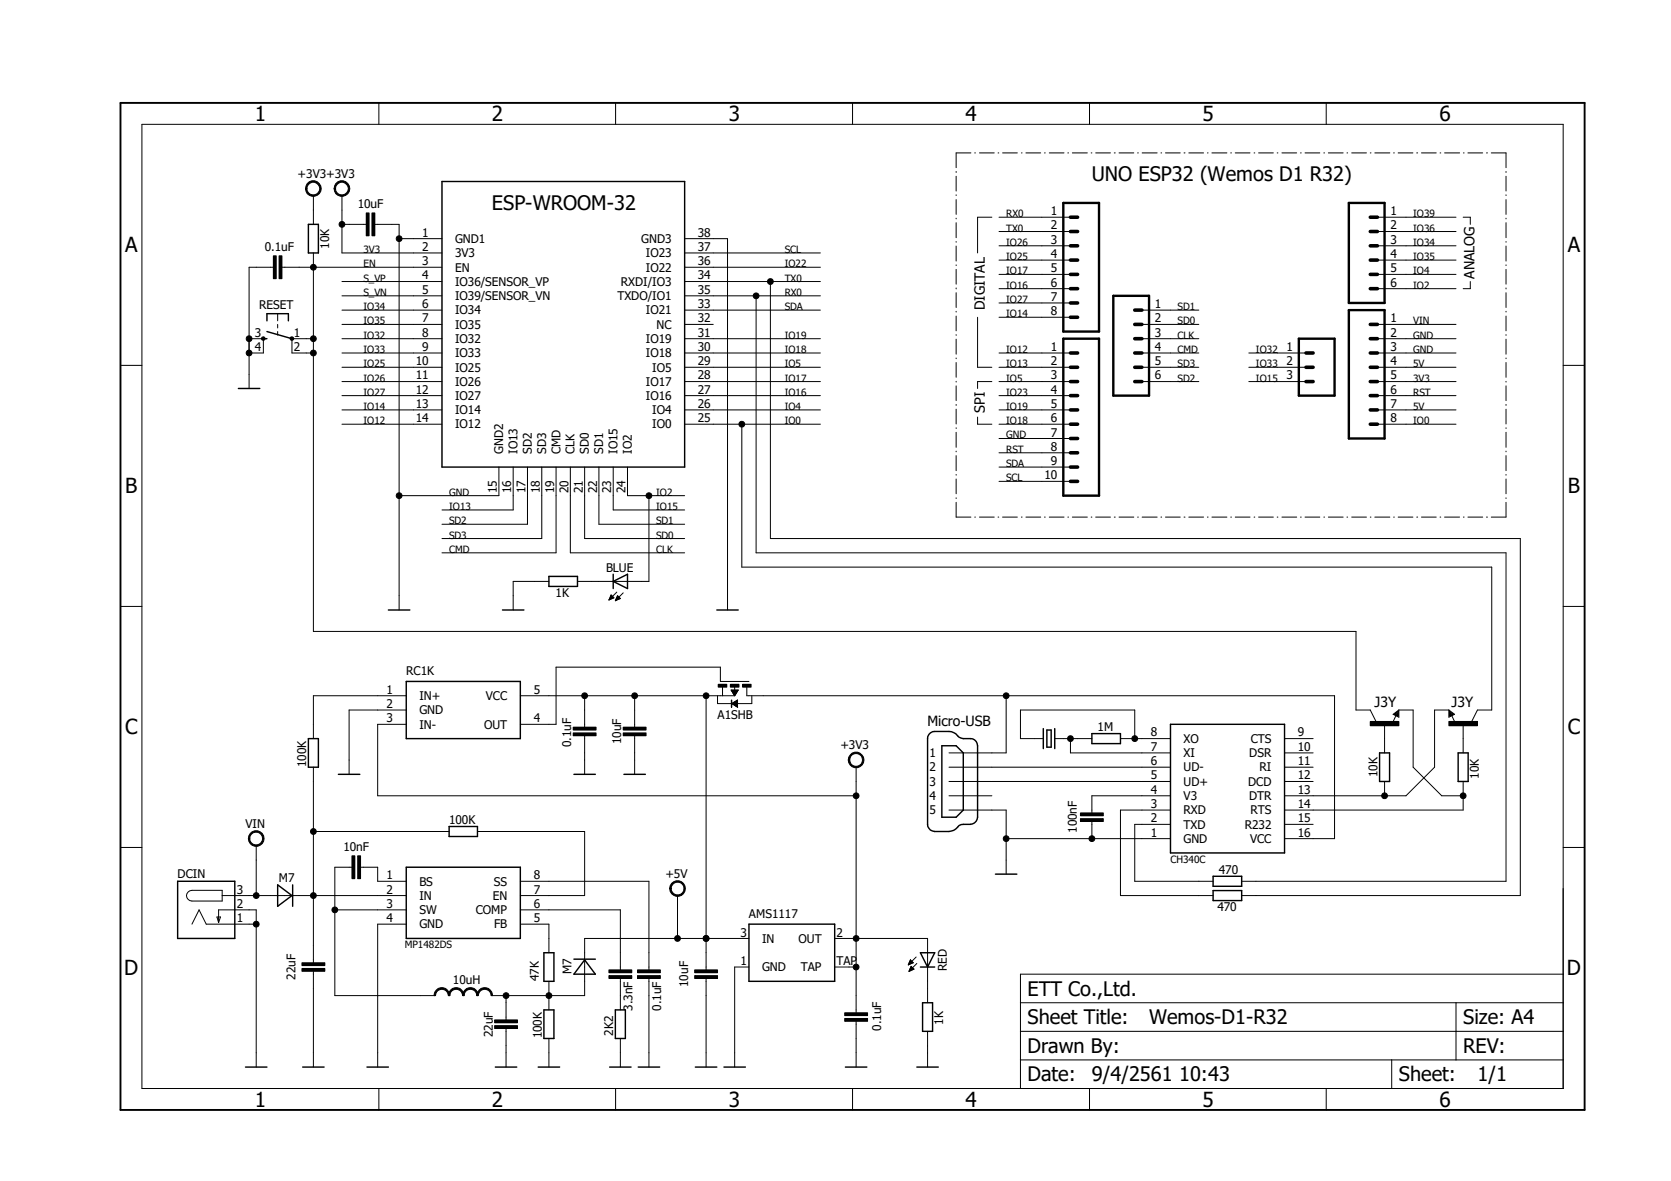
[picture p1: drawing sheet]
<svg xmlns="http://www.w3.org/2000/svg" width="297mm" height="210mm" viewBox="0 0 297 210" stroke-linecap="round" stroke-linejoin="round" font-family="sans-serif">
<defs><g id="words">
<g font-size="3.7">
<text x="45.3" y="21.5">1</text>
<text x="87.4" y="21.5">2</text>
<text x="129.5" y="21.5">3</text>
<text x="171.6" y="21.5">4</text>
<text x="213.7" y="21.5">5</text>
<text x="255.9" y="21.5">6</text>
<text x="22.2" y="44.8">A</text>
<text x="278.7" y="44.8">A</text>
<text x="22.3" y="87.7">B</text>
<text x="278.7" y="87.7">B</text>
<text x="22.2" y="130.5">C</text>
<text x="278.7" y="130.5">C</text>
<text x="22.1" y="173.4">D</text>
<text x="278.6" y="173.4">D</text>
<text x="45.3" y="196.7">1</text>
<text x="87.4" y="196.7">2</text>
<text x="129.5" y="196.7">3</text>
<text x="171.6" y="196.7">4</text>
<text x="213.7" y="196.7">5</text>
<text x="255.9" y="196.7">6</text>
</g>
<g font-size="3.6">
<text x="194.1" y="32.3">UNO ESP32 (Wemos D1 R32)</text>
<text x="87.5" y="37.3">ESP-WROOM-32</text>
<text x="182.7" y="177">ETT Co.,Ltd.</text>
<text x="182.7" y="182">Sheet Title:</text>
<text x="204.3" y="182">Wemos-D1-R32</text>
<text x="260.1" y="182">Size: A4</text>
<text x="182.7" y="187.1">Drawn By:</text>
<text x="260.1" y="187.1">REV:</text>
<text x="182.7" y="192.2">Date:</text>
<text x="194.1" y="192.2">9/4/2561 10:43</text>
<text x="248.7" y="192.2">Sheet:</text>
<text x="262.6" y="192.2">1/1</text>
</g>
<g font-size="2.5">
<text x="262.1" y="49.5" transform="rotate(-90 262.1 49.5)">ANALOG</text>
<text x="175" y="55.1" transform="rotate(-90 175 55.1)">DIGITAL</text>
<text x="175" y="73.4" transform="rotate(-90 175 73.4)">SPI</text>
<text x="244.3" y="125.7">J3Y</text>
<text x="258" y="125.7">J3Y</text>
<text x="164.9" y="129">Micro-USB</text>
</g>
<g font-size="2.1">
<text x="52.9" y="31.6">+3V3+3V3</text>
<text x="63.6" y="37">10uF</text>
<text x="186.8" y="38.2">1</text>
<text x="186.8" y="40.8">2</text>
<text x="247.2" y="38.2">1</text>
<text x="247.2" y="40.8">2</text>
<text x="47.1" y="44.6">0.1uF</text>
<text x="58.5" y="44.2" transform="rotate(-90 58.5 44.2)">10K</text>
<text x="75.1" y="42">1</text>
<text x="75.1" y="44.6">2</text>
<text x="75.1" y="47.1">3</text>
<text x="80.9" y="43.2">GND1</text>
<text x="80.9" y="45.7">3V3</text>
<text x="114" y="43.2">GND3</text>
<text x="114.8" y="45.7">IO23</text>
<text x="124" y="47.1">36</text>
<text x="124" y="44.6">37</text>
<text x="124" y="42">38</text>
<text x="186.8" y="43.3">3</text>
<text x="186.8" y="45.8">4</text>
<text x="247.2" y="43.3">3</text>
<text x="247.2" y="45.8">4</text>
<text x="75.1" y="49.7">4</text>
<text x="75.1" y="52.2">5</text>
<text x="80.9" y="48.3">EN</text>
<text x="80.9" y="50.8">IO36/SENSOR_VP</text>
<text x="80.9" y="53.3">IO39/SENSOR_VN</text>
<text x="109.8" y="53.3">TXDO/IO1</text>
<text x="110.4" y="50.8">RXDI/IO3</text>
<text x="114.8" y="48.3">IO22</text>
<text x="124" y="52.2">35</text>
<text x="124" y="49.7">34</text>
<text x="186.8" y="48.4">5</text>
<text x="186.8" y="50.9">6</text>
<text x="186.8" y="53.5">7</text>
<text x="247.2" y="48.4">5</text>
<text x="247.2" y="50.9">6</text>
<text x="45.3" y="59.8">3</text>
<text x="46.1" y="54.9">RESET</text>
<text x="52.2" y="59.8">1</text>
<text x="75.1" y="54.7">6</text>
<text x="75.1" y="57.3">7</text>
<text x="75.1" y="59.8">8</text>
<text x="80.9" y="55.9">IO34</text>
<text x="80.9" y="58.4">IO35</text>
<text x="114.8" y="55.9">IO21</text>
<text x="116.7" y="58.4">NC</text>
<text x="124" y="59.8">31</text>
<text x="124" y="57.3">32</text>
<text x="124" y="54.7">33</text>
<text x="186.8" y="56">8</text>
<text x="205.3" y="54.7">1</text>
<text x="205.3" y="57.3">2</text>
<text x="205.3" y="59.8">3</text>
<text x="247.2" y="57.3">1</text>
<text x="247.2" y="59.8">2</text>
<text x="45.3" y="62.4">4</text>
<text x="52.2" y="62.4">2</text>
<text x="73.9" y="64.9">10</text>
<text x="75.1" y="62.4">9</text>
<text x="80.9" y="61">IO32</text>
<text x="80.9" y="63.5">IO33</text>
<text x="114.8" y="63.5">IO18</text>
<text x="114.8" y="61">IO19</text>
<text x="124" y="64.9">29</text>
<text x="124" y="62.4">30</text>
<text x="186.8" y="62.4">1</text>
<text x="186.8" y="64.9">2</text>
<text x="205.3" y="62.4">4</text>
<text x="205.3" y="64.9">5</text>
<text x="228.7" y="62.4">1</text>
<text x="228.7" y="64.9">2</text>
<text x="247.2" y="62.4">3</text>
<text x="247.2" y="64.9">4</text>
<text x="73.9" y="67.4">11</text>
<text x="73.9" y="70">12</text>
<text x="80.9" y="66">IO25</text>
<text x="80.9" y="68.6">IO26</text>
<text x="80.9" y="71.1">IO27</text>
<text x="114.8" y="71.1">IO16</text>
<text x="114.8" y="68.6">IO17</text>
<text x="115.9" y="66">IO5</text>
<text x="124" y="70">27</text>
<text x="124" y="67.4">28</text>
<text x="186.8" y="67.4">3</text>
<text x="186.8" y="70">4</text>
<text x="205.3" y="67.4">6</text>
<text x="228.7" y="67.4">3</text>
<text x="247.2" y="67.4">5</text>
<text x="247.2" y="70">6</text>
<text x="73.9" y="72.5">13</text>
<text x="73.9" y="75.1">14</text>
<text x="80.9" y="73.6">IO14</text>
<text x="80.9" y="76.2">IO12</text>
<text x="115.9" y="76.2">IO0</text>
<text x="115.9" y="73.6">IO4</text>
<text x="124" y="75.1">25</text>
<text x="124" y="72.5">26</text>
<text x="186.8" y="72.5">5</text>
<text x="186.8" y="75.1">6</text>
<text x="186.8" y="77.6">7</text>
<text x="247.2" y="72.5">7</text>
<text x="247.2" y="75.1">8</text>
<text x="89.4" y="80.7" transform="rotate(-90 89.4 80.7)">GND2</text>
<text x="92" y="80.7" transform="rotate(-90 92 80.7)">IO13</text>
<text x="94.5" y="80.7" transform="rotate(-90 94.5 80.7)">SD2</text>
<text x="97.1" y="80.7" transform="rotate(-90 97.1 80.7)">SD3</text>
<text x="99.6" y="80.7" transform="rotate(-90 99.6 80.7)">CMD</text>
<text x="102.1" y="80.7" transform="rotate(-90 102.1 80.7)">CLK</text>
<text x="104.7" y="80.7" transform="rotate(-90 104.7 80.7)">SD0</text>
<text x="107.2" y="80.7" transform="rotate(-90 107.2 80.7)">SD1</text>
<text x="109.8" y="80.7" transform="rotate(-90 109.8 80.7)">IO15</text>
<text x="112.3" y="80.7" transform="rotate(-90 112.3 80.7)">IO2</text>
<text x="186.8" y="80.1">8</text>
<text x="186.8" y="82.7">9</text>
<text x="88.3" y="87.7" transform="rotate(-90 88.3 87.7)">15</text>
<text x="90.9" y="87.7" transform="rotate(-90 90.9 87.7)">16</text>
<text x="93.4" y="87.7" transform="rotate(-90 93.4 87.7)">17</text>
<text x="96" y="87.7" transform="rotate(-90 96 87.7)">18</text>
<text x="98.5" y="87.7" transform="rotate(-90 98.5 87.7)">19</text>
<text x="101" y="87.7" transform="rotate(-90 101 87.7)">20</text>
<text x="103.6" y="87.7" transform="rotate(-90 103.6 87.7)">21</text>
<text x="106.1" y="87.7" transform="rotate(-90 106.1 87.7)">22</text>
<text x="108.7" y="87.7" transform="rotate(-90 108.7 87.7)">23</text>
<text x="111.2" y="87.7" transform="rotate(-90 111.2 87.7)">24</text>
<text x="185.7" y="85.2">10</text>
<text x="107.7" y="101.7">BLUE</text>
<text x="98.8" y="106.1">1K</text>
<text x="72.2" y="120">RC1K</text>
<text x="68.7" y="123.3">1</text>
<text x="68.7" y="125.8">2</text>
<text x="74.5" y="124.4">IN+</text>
<text x="86.4" y="124.4">VCC</text>
<text x="94.9" y="123.3">5</text>
<text x="68.7" y="128.4">3</text>
<text x="74.5" y="127">GND</text>
<text x="74.5" y="129.5">IN-</text>
<text x="86.1" y="129.5">OUT</text>
<text x="94.9" y="128.4">4</text>
<text x="127.5" y="127.7">A1SHB</text>
<text x="195.1" y="130">1M</text>
<text x="204.6" y="130.9">8</text>
<text x="230.7" y="130.9">9</text>
<text x="54.4" y="136.4" transform="rotate(-90 54.4 136.4)">100K</text>
<text x="101.5" y="132.8" transform="rotate(-90 101.5 132.8)">0.1uF</text>
<text x="110.4" y="132.3" transform="rotate(-90 110.4 132.3)">10uF</text>
<text x="149.4" y="133.2">+3V3</text>
<text x="165.2" y="134.6">1</text>
<text x="165.2" y="137.1">2</text>
<text x="204.6" y="136">6</text>
<text x="204.6" y="133.4">7</text>
<text x="210.4" y="137.1">UD-</text>
<text x="210.4" y="134.6">XI</text>
<text x="210.4" y="132">XO</text>
<text x="222.1" y="134.6">DSR</text>
<text x="222.3" y="132">CTS</text>
<text x="223.9" y="137.1">RI</text>
<text x="230.7" y="136">11</text>
<text x="230.7" y="133.4">10</text>
<text x="165.2" y="139.7">3</text>
<text x="165.2" y="142.2">4</text>
<text x="204.6" y="143.6">3</text>
<text x="204.6" y="141.1">4</text>
<text x="204.6" y="138.5">5</text>
<text x="210.4" y="142.2">V3</text>
<text x="210.4" y="139.7">UD+</text>
<text x="221.9" y="139.7">DCD</text>
<text x="222" y="142.2">DTR</text>
<text x="230.7" y="143.6">14</text>
<text x="230.7" y="141.1">13</text>
<text x="230.7" y="138.5">12</text>
<text x="244.9" y="138.1" transform="rotate(-90 244.9 138.1)">10K</text>
<text x="262.9" y="138.4" transform="rotate(-90 262.9 138.4)">10K</text>
<text x="43.6" y="147.2">VIN</text>
<text x="79.8" y="146.5">100K</text>
<text x="165.2" y="144.7">5</text>
<text x="191.4" y="148" transform="rotate(-90 191.4 148)">100nF</text>
<text x="204.6" y="148.7">1</text>
<text x="204.6" y="146.1">2</text>
<text x="210.4" y="147.3">TXD</text>
<text x="210.4" y="149.8">GND</text>
<text x="210.4" y="144.7">RXD</text>
<text x="221.3" y="147.3">R232</text>
<text x="222.2" y="149.8">VCC</text>
<text x="222.3" y="144.7">RTS</text>
<text x="230.7" y="148.7">16</text>
<text x="230.7" y="146.1">15</text>
<text x="61" y="151.2">10nF</text>
<text x="216.7" y="155.4">470</text>
<text x="31.6" y="156">DCIN</text>
<text x="42.1" y="158.8">3</text>
<text x="42.1" y="161.4">2</text>
<text x="49.6" y="156.8">M7</text>
<text x="68.7" y="161.4">3</text>
<text x="68.7" y="158.8">2</text>
<text x="68.7" y="156.3">1</text>
<text x="74.5" y="159.9">IN</text>
<text x="74.5" y="157.4">BS</text>
<text x="87.6" y="159.9">EN</text>
<text x="87.8" y="157.4">SS</text>
<text x="94.9" y="161.4">6</text>
<text x="94.9" y="158.8">7</text>
<text x="94.9" y="156.3">8</text>
<text x="118.3" y="156">+5V</text>
<text x="216.4" y="162">470</text>
<text x="42.1" y="163.9">1</text>
<text x="68.7" y="163.9">4</text>
<text x="74.5" y="165">GND</text>
<text x="74.5" y="162.5">SW</text>
<text x="84.6" y="162.5">COMP</text>
<text x="87.8" y="165">FB</text>
<text x="94.9" y="163.9">5</text>
<text x="131.7" y="166.5">3</text>
<text x="133.1" y="163.2">AMS1117</text>
<text x="135.5" y="167.6">IN</text>
<text x="141.9" y="167.6">OUT</text>
<text x="148.7" y="166.5">2</text>
<text x="101.6" y="173.2" transform="rotate(-90 101.6 173.2)">M7</text>
<text x="131.7" y="171.5">1</text>
<text x="135.5" y="172.6">GND</text>
<text x="142.4" y="172.6">TAP</text>
<text x="148.7" y="171.5">TAP</text>
<text x="168.3" y="172.6" transform="rotate(-90 168.3 172.6)">RED</text>
<text x="52.5" y="174.2" transform="rotate(-90 52.5 174.2)">22uF</text>
<text x="80.5" y="174.9">10uH</text>
<text x="95.8" y="174.4" transform="rotate(-90 95.8 174.4)">47K</text>
<text x="112.4" y="179.6" transform="rotate(-90 112.4 179.6)">3.3nF</text>
<text x="117.5" y="179.6" transform="rotate(-90 117.5 179.6)">0.1uF</text>
<text x="122.3" y="175.4" transform="rotate(-90 122.3 175.4)">10uF</text>
<text x="87.6" y="184.3" transform="rotate(-90 87.6 184.3)">22uF</text>
<text x="96.3" y="184.6" transform="rotate(-90 96.3 184.6)">100K</text>
<text x="109" y="184.1" transform="rotate(-90 109 184.1)">2K2</text>
<text x="156.6" y="183.2" transform="rotate(-90 156.6 183.2)">0.1uF</text>
<text x="167.7" y="182.1" transform="rotate(-90 167.7 182.1)">1K</text>
</g>
<g font-size="1.8">
<text x="178.9" y="41.1">TX0</text>
<text x="178.9" y="38.6">RX0</text>
<text x="251.2" y="41.1">IO36</text>
<text x="251.2" y="38.6">IO39</text>
<text x="64.6" y="45">3V3</text>
<text x="64.6" y="47.5">EN</text>
<text x="139.5" y="47.5">IO22</text>
<text x="139.5" y="45">SCL</text>
<text x="178.9" y="43.7">IO26</text>
<text x="178.9" y="46.2">IO25</text>
<text x="251.2" y="46.2">IO35</text>
<text x="251.2" y="43.7">IO34</text>
<text x="64.6" y="50">S_VP</text>
<text x="64.6" y="52.6">S_VN</text>
<text x="139.5" y="50">TX0</text>
<text x="139.5" y="52.6">RX0</text>
<text x="178.9" y="48.8">IO17</text>
<text x="178.9" y="51.3">IO16</text>
<text x="178.9" y="53.8">IO27</text>
<text x="251.2" y="51.3">IO2</text>
<text x="251.2" y="48.8">IO4</text>
<text x="64.6" y="55.1">IO34</text>
<text x="64.6" y="57.7">IO35</text>
<text x="139.5" y="55.1">SDA</text>
<text x="178.9" y="56.4">IO14</text>
<text x="209.3" y="55.1">SD1</text>
<text x="209.3" y="57.7">SD0</text>
<text x="251.2" y="57.7">VIN</text>
<text x="64.6" y="60.2">IO32</text>
<text x="64.6" y="62.7">IO33</text>
<text x="64.6" y="65.3">IO25</text>
<text x="139.5" y="60.2">IO19</text>
<text x="139.5" y="62.7">IO18</text>
<text x="139.5" y="65.3">IO5</text>
<text x="178.9" y="62.7">IO12</text>
<text x="178.9" y="65.3">IO13</text>
<text x="209.3" y="60.2">CLK</text>
<text x="209.3" y="62.7">CMD</text>
<text x="209.3" y="65.3">SD3</text>
<text x="223.3" y="65.3">IO33</text>
<text x="223.3" y="62.7">IO32</text>
<text x="251.2" y="65.3">5V</text>
<text x="251.2" y="62.7">GND</text>
<text x="251.2" y="60.2">GND</text>
<text x="64.6" y="67.8">IO26</text>
<text x="64.6" y="70.4">IO27</text>
<text x="139.5" y="67.8">IO17</text>
<text x="139.5" y="70.4">IO16</text>
<text x="178.9" y="67.8">IO5</text>
<text x="178.9" y="70.4">IO23</text>
<text x="209.3" y="67.8">SD2</text>
<text x="223.3" y="67.8">IO15</text>
<text x="251.2" y="70.4">RST</text>
<text x="251.2" y="67.8">3V3</text>
<text x="64.6" y="72.9">IO14</text>
<text x="64.6" y="75.4">IO12</text>
<text x="139.5" y="72.9">IO4</text>
<text x="139.5" y="75.4">IO0</text>
<text x="178.9" y="72.9">IO19</text>
<text x="178.9" y="75.4">IO18</text>
<text x="178.9" y="77.9">GND</text>
<text x="251.2" y="75.4">IO0</text>
<text x="251.2" y="72.9">5V</text>
<text x="178.9" y="80.5">RST</text>
<text x="178.9" y="83">SDA</text>
<text x="79.8" y="88.1">GND</text>
<text x="116.6" y="88.1">IO2</text>
<text x="178.9" y="85.6">SCL</text>
<text x="79.8" y="90.6">IO13</text>
<text x="79.8" y="93.2">SD2</text>
<text x="79.8" y="95.7">SD3</text>
<text x="116.6" y="95.7">SD0</text>
<text x="116.6" y="93.2">SD1</text>
<text x="116.6" y="90.6">IO15</text>
<text x="79.8" y="98.3">CMD</text>
<text x="116.6" y="98.3">CLK</text>
<text x="208.1" y="153.4">CH340C</text>
<text x="72" y="168.6">MP1482DS</text>
</g>
</g></defs>
<path d="M20.9 17.9l261.2 179.9M282.1 17.9l-261.2 179.9" fill="none" stroke="#fff" stroke-width=".18"/>
<g fill="none" stroke="#000" stroke-width=".18">
<path d="M67.3 18.3v3.8M109.4 18.3v3.8M151.5 18.3v3.8M193.7 18.3v3.8M235.8 18.3v3.8M25.2 22.1h252.7v171.4h-252.7zM54.6 32.6a1.4 1.4 0 0 1 2.3 .1 1.4 1.4 0 0 1-.8 2.1 1.4 1.4 0 0 1-1.8-1.3h.3a1.13 1.13 0 0 1 1.4-1.1 1.13 1.13 0 0 1 .6 1.8 1.13 1.13 0 0 1-1.8 0l-.2-.7h-.3zM55.7 34.8v5.1M59.7 32.6a1.4 1.4 0 0 1 2.2 .1 1.4 1.4 0 0 1-.7 2.1 1.4 1.4 0 0 1-1.8-1.3h.2a1.13 1.13 0 0 1 1.5-1.1 1.13 1.13 0 0 1 .6 1.8 1.13 1.13 0 0 1-1.8 0l-.3-.7h-.2zM60.8 34.8v10.2h17.8M60.8 39.9h4.3M65.1 37.8h.5v4.1h-.5z"/>
<path d="M66.1 37.8h.5v4.1h-.5zM66.6 39.9h4.3v68.5M170 30.5v.1M170 31.3v2.7M170 34.6v.2M170 35.5v2.6M170 38.8v.1M170 39.6v2.6M172.6 27.2h-2.6v2.6M173.3 27.2h.1M174.1 27.2h2.6M176.3 38.6h-2.5v6.4"/>
<path d="M177.4 27.2h.1M177.6 38.6h12.7M178.2 27.2h2.6M181.6 27.2h.1M182.4 27.2h2.6M185.7 27.2h.1M186.5 27.2h2.6M189.8 27.2h.1M190.6 27.2h2.7M194 27.2h.1M194.8 27.2h2.6M198.1 27.2h.1"/>
<path d="M198.9 27.2h2.6M202.2 27.2h.1M203 27.2h2.7M206.4 27.2h.1M207.2 27.2h2.6M210.5 27.2h.1M211.3 27.2h2.6M214.6 27.2h.2M215.4 27.2h2.7M218.8 27.2h.1M219.6 27.2h2.6M222.9 27.2h.2"/>
<path d="M223.7 27.2h2.7M227 27.2h.2M227.9 27.2h2.6M231.2 27.2h.1M232 27.2h2.6M235.3 27.2h.2M236.1 27.2h2.7M239.4 27.2h.2M240.3 27.2h2.6M243.6 27.2h.1M244.4 27.2h2.7M244.9 38.6h13.9"/>
<path d="M247.7 27.2h.2M248.5 27.2h2.7M251.8 27.2h.2M252.7 27.2h2.6M256 27.2h.1M256.8 27.2h2.7M260.1 38.6h1.3v1.3M260.1 27.2h.2M260.9 27.2h2.7M264.2 27.2h.2M265.1 27.2h2.6v2.6M267.7 30.5v.1"/>
<path d="M267.7 31.3v2.7M267.7 34.6v.2M267.7 35.5v2.6M267.7 38.8v.1M267.7 39.6v2.6M46.6 59.9h.4l.2 .3-.2 .2h-.4zM48.6 45.5h.5v4h-.5zM48.6 47.5h-4.3v21.5M49.4 55.8v1.2M49.4 57.7v.6M49.4 58.9v.7M49.6 45.5h.5v4h-.5z"/>
<path d="M50.1 47.5h28.5M51.6 59.9h.5l.1 .3-.1 .2h-.5zM55.7 45v67.2h185.3v14h2.6l1 2M60.8 57.7h17.8M60.8 55.1h17.8M60.8 50h17.8M60.8 52.6h17.8M70.9 42.4h7.7M121.7 57.7h5.1M121.7 55.1h24.1M121.7 42.4h7.6v66M121.7 45h24.1"/>
<path d="M121.7 47.5h24.1M121.7 50h24.1M121.7 52.6h24.1M134.4 52.6v45.7h133.3v58.3h-47M136.9 50v45.7h133.4v63.5h-49.6M170 42.9v.2M170 43.7v2.7M170 47.1v.1M170 47.9v2.6M170 51.2v.2M170 52v2.7M170 55.3v.2"/>
<path d="M170 56.2v2.6M170 59.5v.1M173.8 56.4v8.9h2.5M177.6 51.3h12.7M177.6 41.1h12.7M177.6 43.7h12.7M177.6 46.2h12.7M177.6 48.8h12.7M177.6 53.8h12.7M177.6 56.4h12.7M203 57.7h10.1M203 55.1h10.1"/>
<path d="M244.9 51.3h13.9M244.9 41.1h13.9M244.9 43.7h13.9M244.9 46.2h13.9M244.9 48.8h13.9M244.9 57.7h13.9M261.4 50v1.3h-1.3M267.7 42.9v.2M267.7 43.7v2.7M267.7 47.1v.1M267.7 47.9v2.6M267.7 51.2v.2"/>
<path d="M267.7 52v2.7M267.7 55.3v.2M267.7 56.2v2.6M267.7 59.5v.1M21.4 64.9h3.8M44.3 60.2h2.5v2.5h-2.5M55.7 60.2h-3.8v2.5h3.8M60.8 65.3h17.8M60.8 67.8h17.8M60.8 75.4h17.8M60.8 62.7h17.8M60.8 70.3h17.8"/>
<path d="M60.8 72.9h17.8M60.8 60.2h17.8M121.7 65.3h24.1M121.7 67.8h24.1M121.7 75.4h24.1M121.7 62.7h24.1M121.7 70.3h24.1M121.7 72.9h24.1M121.7 60.2h24.1M131.9 75.4v25.4h133.3v25.4h-2.6l-1 2M170 60.3v2.6M170 63.6v.2"/>
<path d="M170 64.4v2.7M170 67.8v.1M170 68.6v2.6M170 71.9v.2M170 72.7v2.7M170 76v.2M170 76.8v2.7M173.8 74.1v1.3h2.5M176.3 67.8h-2.5v1.2M177.6 65.3h12.7M177.6 67.8h12.7M177.6 75.4h12.7"/>
<path d="M177.6 62.7h12.7M177.6 70.3h12.7M177.6 72.9h12.7M177.6 77.9h12.7M203 65.3h10.1M203 67.8h10.1M203 62.7h10.1M203 60.2h10.1M222 65.3h10.2M222 67.8h10.2M222 62.7h10.2M244.9 65.3h13.9"/>
<path d="M244.9 67.8h13.9M244.9 75.4h13.9M244.9 62.7h13.9M244.9 70.3h13.9M244.9 72.9h13.9M244.9 60.2h13.9M267.7 60.3v2.6M267.7 63.6v.2M267.7 64.4v2.7M267.7 67.8v.1M267.7 68.6v2.6M267.7 71.9v.2"/>
<path d="M267.7 72.7v2.7M267.7 76v.2M267.7 76.8v2.7M277.9 64.9h3.8M88.7 83v5.1h-17.8M91.2 83v7.6h-12.6M93.8 83v10.2h-15.2M96.3 83v12.7h-17.7M98.8 83v15.3h-20.2M101.4 83v15.3h20.3M103.9 83v12.7h17.8M106.5 83v10.2h15.2"/>
<path d="M109 83v7.6h12.7M111.5 83v5.1h10.2M115.4 88.1v15.2h-12.7M170 80.2v.1M170 81v2.7M170 84.3v.2M170 85.1v2.7M170 88.5v.1M170 89.3v2.6h2.6M173.3 91.9h.1M174.1 91.9h2.6M177.4 91.9h.1"/>
<path d="M177.6 80.5h12.7M177.6 83h12.7M177.6 85.6h12.7M178.2 91.9h2.6M181.6 91.9h.1M182.4 91.9h2.6M185.7 91.9h.1M186.5 91.9h2.6M189.8 91.9h.1M190.6 91.9h2.7M194 91.9h.1M194.8 91.9h2.6"/>
<path d="M198.1 91.9h.1M198.9 91.9h2.6M202.2 91.9h.1M203 91.9h2.7M206.4 91.9h.1M207.2 91.9h2.6M210.5 91.9h.1M211.3 91.9h2.6M214.6 91.9h.2M215.4 91.9h2.7M218.8 91.9h.1M219.6 91.9h2.6"/>
<path d="M222.9 91.9h.2M223.7 91.9h2.7M227 91.9h.2M227.9 91.9h2.6M231.2 91.9h.1M232 91.9h2.6M235.3 91.9h.2M236.1 91.9h2.7M239.4 91.9h.2M240.3 91.9h2.6M243.6 91.9h.1M244.4 91.9h2.7"/>
<path d="M247.7 91.9h.2M248.5 91.9h2.7M251.8 91.9h.2M252.7 91.9h2.6M256 91.9h.1M256.8 91.9h2.7M260.1 91.9h.2M260.9 91.9h2.7M264.2 91.9h.2M267.7 89.3v2.6h-2.6M267.7 80.2v.1M267.7 81v2.7"/>
<path d="M267.7 84.3v.2M267.7 85.1v2.7M267.7 88.5v.1M21.4 107.8h3.8M97.6 103.3h-6.4v5.1M108.3 106.6h.1M108.3 106.5h.3M108.4 106.4h.4M108.4 106.3h.6M108.5 106.2h.6M108.5 106.1h.5M108.5 106h.4"/>
<path d="M108.5 106h.3M108.6 105.9h.2M108.6 105.7l.5 .6-.9 .3zM108.6 105.8h.1M109.4 106.8h.1M109.4 106.7h.2M109.5 106.6h.4M109.5 106.5h.6M109.6 106.4h.7M109.6 106.3h.6M109.6 105.2l-1.4 1.4M109.6 106.2h.5"/>
<path d="M109.7 106.1h.3M109.7 106h.2M109.8 106h.1M110.3 106.4l-.9 .4M110.3 106.4l-.5-.5-.4 .9M110.8 105.4l-1.4 1.4M277.9 107.8h3.8M55.7 136.4v34.7M72.2 123.7h-16.5v7.6M72.2 128.7h-5.1v12.7h85.1M72.2 126.2h-10.1v11.4M92.5 123.7h38.1"/>
<path d="M101.9 130.3h4.1v.5h-4.1zM101.9 129.2h4.1v.6h-4.1zM103.9 123.7v5.5M103.9 130.8v6.8M110.8 130.3h4v.5h-4zM110.8 129.2h4v.6h-4zM112.8 123.7v5.5M112.8 130.8v6.8M125.5 123.7v48.7M127.5 123.7v1.4h6.1v-1.4M127.7 121.6h1.5v.5h-1.5zM128.4 122.1v1.6"/>
<path d="M129.8 121.6h1.6v.5h-1.6zM130 122.6h1.2l-.6 1.1zM130 124.4l.1 1.3zM130 122.7h1.2M130 122.8h1.1M130.1 125.1l1-.7v1.3zM130.1 122.9h1M130.1 125h1M130.2 123h.8M130.2 122.9h.9M130.2 125.1h.9M130.2 125h.9"/>
<path d="M130.3 123.1h.6M130.3 125.2h.8M130.3 124.9h.8M130.3 123.2h.6M130.3 123.2h.5M130.4 125.2h.7M130.4 124.9h.7M130.4 123.3h.4M130.4 123.4h.4M130.5 125.3h.6M130.5 124.8h.6M130.5 123.4h.2"/>
<path d="M130.5 123.5h.2M130.6 125.3h.5M130.6 124.8h.5M130.6 123.6h.1M130.6 123.5h.1M130.6 122.1v.5M130.6 125.4h.5M130.6 124.7h.5M130.7 125.4h.4M130.7 124.7h.4M130.8 124.6h.3M130.8 125.5h.3"/>
<path d="M130.9 124.5h.2M130.9 125.6h.2M131 125.6h.1M131 124.5h.1M131.1 125.7h.1M132 121.6h1.5v.5h-1.5zM132.8 122.1v1.6h104.4v25.4h-8.9M133.1 121.1h-5v-2.5h-29.3v10.1h-6.3M151.1 134.2a1.39 1.39 0 0 1 2.3 .2 1.39 1.39 0 0 1-.8 2 1.39 1.39 0 0 1-1.8-1.3h.2a1.13 1.13 0 0 1 1.6-1.1 1.13 1.13 0 0 1 .4 1.8 1.13 1.13 0 0 1-1.9-.3l-.1-.4h-.2l.1-.5zM152.2 136.4v43.6M168.7 138.9h39.4M168.7 136.4h39.4"/>
<path d="M178.9 123.7v10.1h-10.2M185.5 131.3h-4.1v-5.1h20.3v5.1M187.5 131.3h6.6M190.3 131.3v2.5h17.8M199.2 131.3h8.9M228.3 138.9h5.1M228.3 136.4h5.1M228.3 133.8h5.1M228.3 131.3h5.1M243.6 128.2h5.1v.8h-5.1zM246.1 128.7v5.1M246.1 138.9v2.5"/>
<path d="M247.6 127l1.1-.8v1.3zM248.2 127.2l-.6 1.2M248.7 126.2h2.5v10.2l5.1 5h3.8M257.6 128.2h5v.8h-5zM257.6 126.2h-2.6v10.2l-5.1 5h-21.6M257.6 126.2l1 .8-1 .5zM258.1 127.2l.6 1.2M260.1 138.9v5.1h-31.8M260.1 128.7v5.1M21.4 150.6h3.8M33.4 158.5l.7-.3h5.4v1.9h-5.4a.94 .94 0 0 1-.9-.5 .94 .94 0 0 1 .2-1.1zM39.5 159.2h32.7"/>
<path d="M44.5 148.1a1.4 1.4 0 0 1 2.2 .2 1.4 1.4 0 0 1-.7 2.1 1.4 1.4 0 0 1-1.8-1.3h.2a1.14 1.14 0 0 1 1.5-1.1 1.14 1.14 0 0 1 .6 1.7 1.14 1.14 0 0 1-1.8 .1l-.3-.7h-.2v-.6zM45.5 150.3v8.9M55.7 147.8h24.1M62.6 152.1h.5v4.1h-.5zM62.6 154.1h-3.1v22.9h17.8M63.6 152.1h.5v4.1h-.5zM64.1 154.1h3v2.5h5.1M84.9 147.8h19v11.4h-11.4M92.5 156.6h22.9v15.8M119.4 157a1.4 1.4 0 0 1 2.2 .2 1.4 1.4 0 0 1-.8 2.1 1.4 1.4 0 0 1-1.8-1.4h.3a1.15 1.15 0 0 1 1.6-1.1 1.15 1.15 0 0 1 .4 1.9 1.15 1.15 0 0 1-1.9-.4l-.1-.4h-.3zM120.4 159.2v7.6M168.7 144h10.2v11.4"/>
<path d="M168.7 141.4h7.6M178.9 149.1h29.2M192.1 144.5h4v.5h-4zM192.1 145.5h4v.5h-4zM194.1 146v3.1M208.1 146.5h-6.4v10.1h13.9M208.1 144h-8.9v15.2h16.4M208.1 141.4h-14v3.1M228.3 146.5h5.1M277.9 150.6h3.8M34.1 164.3l1.3-2.6 1.3 2.6h8.8M38.6 163h.6l-.3 1z"/>
<path d="M38.9 164v-2.3h6.6v28M53.7 172.1h4v.5h-4zM53.7 171.1h4v.5h-4zM55.7 172.6v17.1M59.5 161.7h12.7M72.2 164.3h-5.1v25.4M77.6 176l.3-.3 .4-.1h.3v.2a1.12 1.12 0 0 0-1.2 1.2h-.2v-.3zM78.6 175.6a1.45 1.45 0 0 1 1.4 1.4h-.3a1.21 1.21 0 0 0-1.1-1.2zM80.1 176l.3-.3 .5-.1h.2v.2a1.12 1.12 0 0 0-1.1 1.2h-.3v-.3zM81.1 175.6a1.45 1.45 0 0 1 1.4 1.4h-.2a1.21 1.21 0 0 0-1.2-1.2zM82.6 176l.4-.3 .4-.1h.2v.2a1.12 1.12 0 0 0-1.1 1.2h-.2v-.3zM83.6 175.6a1.37 1.37 0 0 1 1.4 1.4h-.3a1.12 1.12 0 0 0-1.1-1.2z"/>
<path d="M85.2 176l.3-.3 .4-.1h.2v.2a1.19 1.19 0 0 0-1.1 1.2h-.3v-.3zM86.1 175.6a1.37 1.37 0 0 1 1.4 1.4h-.2a1.12 1.12 0 0 0-1.2-1.2zM90 177v4.3M92.5 164.3h5.1v5M92.5 161.7h17.8v10.7M97.6 174.4v5.1M108.2 173.4h4.1v.5h-4.1zM108.2 172.4h4.1v.5h-4.1zM110.3 173.9v5.6M113.3 173.4h4.1v.5h-4.1zM113.3 172.4h4.1v.5h-4.1zM115.4 173.9v15.8"/>
<path d="M123.5 173.4h4v.5h-4zM123.5 172.4h4v.5h-4zM125.5 173.9v15.8M133.1 166.8h-29.2v10.2h-16.5M133.1 171.9h-2.5v17.8M148.4 166.8h16.5v11.4M148.4 171.9h3.8M161.5 171.4h.1M161.5 171.3h.3M161.6 171.2h.4M161.6 171.2h.7M161.6 171.1h.7"/>
<path d="M161.6 172.6h.2M161.6 172.5h.4M161.7 171h.5M161.7 172.4h.5M161.7 170.9h.4M161.7 172.3h.6M161.8 170.8h.2M161.8 172.2h.6M161.8 170.7h.1M161.8 172.1h.5M161.8 170.6l-.3 .9M161.8 170.6l.5 .5-.8 .4"/>
<path d="M161.8 170.6h.1M161.8 172h.5M161.9 172h.3M161.9 171.9h.1M162 171.7l.5 .6-.9 .3zM162 171.8h.1M162.9 170.1l-1.4 1.4M163 171.2l-1.4 1.4M181.4 178.2h96.5M258.8 178.2v10.2M277.9 173.1h-96.5v20.4M67.3 193.5v3.8"/>
<path d="M87.9 182.3h4.1v.5h-4.1zM87.9 181.3h4.1v.5h-4.1zM90 182.8v6.9M97.6 184.6v5.1M109.4 193.5v3.8M110.3 184.6v5.1M150.2 181h4v.5h-4zM150.2 180h4v.5h-4zM151.5 193.5v3.8M152.2 181.5v8.2M164.9 183.3v6.4M181.4 188.4h96.5"/>
<path d="M181.4 183.3h96.5M193.7 193.5v3.8M235.8 193.5v3.8M247.4 188.4v5.1"/>
<circle cx="60.8" cy="39.9" r=".51"/>
<circle cx="55.7" cy="47.5" r=".51"/>
<circle cx="70.9" cy="42.4" r=".51"/>
<circle cx="134.4" cy="52.6" r=".51"/>
<circle cx="136.9" cy="50" r=".51"/>
<circle cx="44.3" cy="62.7" r=".51"/>
<circle cx="44.3" cy="60.2" r=".51"/>
<circle cx="55.7" cy="60.2" r=".51"/>
<circle cx="55.7" cy="62.7" r=".51"/>
<circle cx="131.9" cy="75.4" r=".51"/>
<circle cx="70.9" cy="88.1" r=".51"/>
<circle cx="115.4" cy="88.1" r=".51"/>
<circle cx="103.9" cy="123.7" r=".51"/>
<circle cx="112.8" cy="123.7" r=".51"/>
<circle cx="125.5" cy="123.7" r=".51"/>
<circle cx="178.9" cy="123.7" r=".51"/>
<circle cx="190.3" cy="131.3" r=".51"/>
<circle cx="201.7" cy="131.3" r=".51"/>
<circle cx="45.5" cy="159.2" r=".51"/>
<circle cx="55.7" cy="147.8" r=".51"/>
<circle cx="55.7" cy="159.2" r=".51"/>
<circle cx="152.2" cy="141.4" r=".51"/>
<circle cx="178.9" cy="149.1" r=".51"/>
<circle cx="194.1" cy="149.1" r=".51"/>
<circle cx="246.1" cy="141.4" r=".51"/>
<circle cx="260.1" cy="141.4" r=".51"/>
<circle cx="45.5" cy="164.3" r=".51"/>
<circle cx="59.5" cy="161.7" r=".51"/>
<circle cx="90" cy="177" r=".51"/>
<circle cx="97.6" cy="177" r=".51"/>
<circle cx="120.4" cy="166.8" r=".51"/>
<circle cx="125.5" cy="166.8" r=".51"/>
<circle cx="152.2" cy="171.9" r=".51"/>
<circle cx="152.2" cy="166.8" r=".51"/>
</g>
<path d="M21.4 18.3h260.3v179h-260.3z" fill="none" stroke="#000" stroke-width=".34"/>
<path d="M189 36.1h6.4v22.8h-6.4zM239.8 36.1h6.3v17.7h-6.3zM197.9 52.6h6.4v17.7h-6.4zM239.8 55.1h6.3v22.8h-6.3zM189 60.2h6.4v27.9h-6.4zM230.9 60.2h6.3v10.1h-6.3z" fill="none" stroke="#000" stroke-width=".42"/>
<g fill="none" stroke="#000" stroke-width=".63">
<path d="M190.3 38.6h1.3M243.6 38.6h1.3M190.3 43.7h1.3M190.3 41.1h1.3M190.3 48.8h1.3M190.3 46.2h1.3M190.3 51.3h1.3M190.3 53.8h1.3M190.3 56.4h1.3M201.7 57.7h1.3M201.7 55.1h1.3M243.6 43.7h1.3"/>
<path d="M243.6 41.1h1.3M243.6 48.8h1.3M243.6 46.2h1.3M243.6 51.3h1.3M243.6 57.7h1.3M190.3 67.8h1.3M190.3 65.3h1.3M190.3 62.7h1.3M190.3 72.9h1.3M190.3 70.3h1.3M190.3 75.4h1.3M190.3 77.9h1.3"/>
<path d="M201.7 67.8h1.3M201.7 65.3h1.3M201.7 62.7h1.3M201.7 60.2h1.3M232.2 67.8h1.2M232.2 65.3h1.2M232.2 62.7h1.2M243.6 67.8h1.3M243.6 65.3h1.3M243.6 62.7h1.3M243.6 72.9h1.3M243.6 70.3h1.3"/>
<path d="M243.6 75.4h1.3M243.6 60.2h1.3M190.3 80.5h1.3M190.3 83h1.3M190.3 85.6h1.3"/>
</g>
<g fill="none" stroke="#000" stroke-width=".25">
<path d="M54.8 39.9h1.8v5.1h-1.8zM78.6 32.3h43.1v50.7h-43.1zM47.5 57v-1.2h3.8v1.2M47.5 58.9l4.4 1.3M42.4 69h3.8M46.8 60.2h.7M69 108.4h3.9M89.3 108.4h3.8M97.6 102.4h5.1v1.8h-5.1zM109 103.3l2.5-1.2v2.5zM109 102.1v2.5M127.4 108.4h3.8"/>
<path d="M54.8 131.3h1.8v5.1h-1.8zM60.2 137.6h3.8M72.2 121.1h20.3v10.2h-20.3zM102 137.6h3.8M110.9 137.6h3.8M165.4 130.3l.8-.3h2.5a2.27 2.27 0 0 1 1.8 1l.7 .3h1.3a1.25 1.25 0 0 1 1.3 1.2v12.7a1.34 1.34 0 0 1-1.3 1.3h-1.3a1.47 1.47 0 0 0-1.3 .8l-.4 .3-.8 .2h-2.5a1.27 1.27 0 0 1-1.3-1.3v-15.2v-.4zM167.4 132.5h2.6l1.2 1.3v10.2l-1.2 1.2h-2.6zM185.5 129.5v3.6M186.1 129.8h.8v3h-.8zM187.5 129.5v3.6M194.1 130.4h5.1v1.8h-5.1zM208.1 128.7h20.2v22.9h-20.2z"/>
<path d="M245.2 133.8h1.8v5.1h-1.8zM248.2 127l.2-.2v.4l-.5-.2 .6-.6v.8M258.1 127l-.3-.2v.4l.5-.2-.6-.6v.8M259.2 133.8h1.8v5.1h-1.8zM31.6 156.6h10.1v10.2h-10.1zM49.4 157.3l2.5 1.9-2.5 1.9zM52 157.3v3.8M72.2 154.1h20.3v12.7h-20.3zM79.8 146.9h5.1v1.8h-5.1zM176.9 155.4h3.9M215.6 155.7h5.1v1.8h-5.1zM215.6 158.3h5.1v1.8h-5.1z"/>
<path d="M96.7 169.3h1.8v5.1h-1.8zM96.7 179.5h1.8v5.1h-1.8zM102 170.5h3.8M103.9 170.6l1.9 2.5h-3.8zM109.4 179.5h1.8v5.1h-1.8zM133.1 164.3h15.3v10.1h-15.3zM163.6 169.3h2.6l-1.3 2.6zM163.6 171.9h2.6M164 178.2h1.8v5.1h-1.8zM43.6 189.7h3.9M53.8 189.7h3.8M65.2 189.7h3.8"/>
<path d="M88 189.7h3.9M95.7 189.7h3.8M108.4 189.7h3.8M113.4 189.7h3.9M123.6 189.7h3.8M128.7 189.7h3.8M150.3 189.7h3.8M163 189.7h3.8"/>
</g>
<g fill="#000">
<path d="M54.6 32.6a1.4 1.4 0 0 1 2.3 .1 1.4 1.4 0 0 1-.8 2.1 1.4 1.4 0 0 1-1.8-1.3h.3a1.13 1.13 0 0 1 1.4-1.1 1.13 1.13 0 0 1 .6 1.8 1.13 1.13 0 0 1-1.8 0l-.2-.7h-.3z" fill-rule="evenodd"/>
<path d="M59.7 32.6a1.4 1.4 0 0 1 2.2 .1 1.4 1.4 0 0 1-.7 2.1 1.4 1.4 0 0 1-1.8-1.3h.2a1.13 1.13 0 0 1 1.5-1.1 1.13 1.13 0 0 1 .6 1.8 1.13 1.13 0 0 1-1.8 0l-.3-.7h-.2z" fill-rule="evenodd"/>
<path d="M65.1 37.8h.5v4.1h-.5z" fill-rule="evenodd"/>
<path d="M66.1 37.8h.5v4.1h-.5z" fill-rule="evenodd"/>
<path d="M48.6 45.5h.5v4h-.5z" fill-rule="evenodd"/>
<path d="M49.6 45.5h.5v4h-.5z" fill-rule="evenodd"/>
<path d="M46.6 59.9h.4l.2 .3-.2 .2h-.4z" fill-rule="evenodd"/>
<path d="M51.6 59.9h.5l.1 .3-.1 .2h-.5z" fill-rule="evenodd"/>
<path d="M101.9 130.3h4.1v.5h-4.1z" fill-rule="evenodd"/>
<path d="M101.9 129.2h4.1v.6h-4.1z" fill-rule="evenodd"/>
<path d="M110.8 130.3h4v.5h-4z" fill-rule="evenodd"/>
<path d="M110.8 129.2h4v.6h-4z" fill-rule="evenodd"/>
<path d="M127.7 121.6h1.5v.5h-1.5z" fill-rule="evenodd"/>
<path d="M129.8 121.6h1.6v.5h-1.6z" fill-rule="evenodd"/>
<path d="M130 124.4l.1 1.3z" fill-rule="evenodd"/>
<path d="M132 121.6h1.5v.5h-1.5z" fill-rule="evenodd"/>
<path d="M151.1 134.2a1.39 1.39 0 0 1 2.3 .2 1.39 1.39 0 0 1-.8 2 1.39 1.39 0 0 1-1.8-1.3h.2a1.13 1.13 0 0 1 1.6-1.1 1.13 1.13 0 0 1 .4 1.8 1.13 1.13 0 0 1-1.9-.3l-.1-.4h-.2l.1-.5z" fill-rule="evenodd"/>
<path d="M243.6 128.2h5.1v.8h-5.1z" fill-rule="evenodd"/>
<path d="M257.6 128.2h5v.8h-5z" fill-rule="evenodd"/>
<path d="M44.5 148.1a1.4 1.4 0 0 1 2.2 .2 1.4 1.4 0 0 1-.7 2.1 1.4 1.4 0 0 1-1.8-1.3h.2a1.14 1.14 0 0 1 1.5-1.1 1.14 1.14 0 0 1 .6 1.7 1.14 1.14 0 0 1-1.8 .1l-.3-.7h-.2v-.6z" fill-rule="evenodd"/>
<path d="M62.6 152.1h.5v4.1h-.5z" fill-rule="evenodd"/>
<path d="M63.6 152.1h.5v4.1h-.5z" fill-rule="evenodd"/>
<path d="M119.4 157a1.4 1.4 0 0 1 2.2 .2 1.4 1.4 0 0 1-.8 2.1 1.4 1.4 0 0 1-1.8-1.4h.3a1.15 1.15 0 0 1 1.6-1.1 1.15 1.15 0 0 1 .4 1.9 1.15 1.15 0 0 1-1.9-.4l-.1-.4h-.3z" fill-rule="evenodd"/>
<path d="M192.1 144.5h4v.5h-4z" fill-rule="evenodd"/>
<path d="M192.1 145.5h4v.5h-4z" fill-rule="evenodd"/>
<path d="M53.7 172.1h4v.5h-4z" fill-rule="evenodd"/>
<path d="M53.7 171.1h4v.5h-4z" fill-rule="evenodd"/>
<path d="M77.6 176l.3-.3 .4-.1h.3v.2a1.12 1.12 0 0 0-1.2 1.2h-.2v-.3z" fill-rule="evenodd"/>
<path d="M78.6 175.6a1.45 1.45 0 0 1 1.4 1.4h-.3a1.21 1.21 0 0 0-1.1-1.2z" fill-rule="evenodd"/>
<path d="M80.1 176l.3-.3 .5-.1h.2v.2a1.12 1.12 0 0 0-1.1 1.2h-.3v-.3z" fill-rule="evenodd"/>
<path d="M81.1 175.6a1.45 1.45 0 0 1 1.4 1.4h-.2a1.21 1.21 0 0 0-1.2-1.2z" fill-rule="evenodd"/>
<path d="M82.6 176l.4-.3 .4-.1h.2v.2a1.12 1.12 0 0 0-1.1 1.2h-.2v-.3z" fill-rule="evenodd"/>
<path d="M83.6 175.6a1.37 1.37 0 0 1 1.4 1.4h-.3a1.12 1.12 0 0 0-1.1-1.2z" fill-rule="evenodd"/>
<path d="M85.2 176l.3-.3 .4-.1h.2v.2a1.19 1.19 0 0 0-1.1 1.2h-.3v-.3z" fill-rule="evenodd"/>
<path d="M86.1 175.6a1.37 1.37 0 0 1 1.4 1.4h-.2a1.12 1.12 0 0 0-1.2-1.2z" fill-rule="evenodd"/>
<path d="M108.2 173.4h4.1v.5h-4.1z" fill-rule="evenodd"/>
<path d="M108.2 172.4h4.1v.5h-4.1z" fill-rule="evenodd"/>
<path d="M113.3 173.4h4.1v.5h-4.1z" fill-rule="evenodd"/>
<path d="M113.3 172.4h4.1v.5h-4.1z" fill-rule="evenodd"/>
<path d="M123.5 173.4h4v.5h-4z" fill-rule="evenodd"/>
<path d="M123.5 172.4h4v.5h-4z" fill-rule="evenodd"/>
<path d="M87.9 182.3h4.1v.5h-4.1z" fill-rule="evenodd"/>
<path d="M87.9 181.3h4.1v.5h-4.1z" fill-rule="evenodd"/>
<path d="M150.2 181h4v.5h-4z" fill-rule="evenodd"/>
<path d="M150.2 180h4v.5h-4z" fill-rule="evenodd"/>
<circle cx="60.8" cy="39.9" r=".51"/>
<circle cx="55.7" cy="47.5" r=".51"/>
<circle cx="70.9" cy="42.4" r=".51"/>
<circle cx="134.4" cy="52.6" r=".51"/>
<circle cx="136.9" cy="50" r=".51"/>
<circle cx="44.3" cy="62.7" r=".51"/>
<circle cx="44.3" cy="60.2" r=".51"/>
<circle cx="55.7" cy="60.2" r=".51"/>
<circle cx="55.7" cy="62.7" r=".51"/>
<circle cx="131.9" cy="75.4" r=".51"/>
<circle cx="70.9" cy="88.1" r=".51"/>
<circle cx="115.4" cy="88.1" r=".51"/>
<circle cx="103.9" cy="123.7" r=".51"/>
<circle cx="112.8" cy="123.7" r=".51"/>
<circle cx="125.5" cy="123.7" r=".51"/>
<circle cx="178.9" cy="123.7" r=".51"/>
<circle cx="190.3" cy="131.3" r=".51"/>
<circle cx="201.7" cy="131.3" r=".51"/>
<circle cx="45.5" cy="159.2" r=".51"/>
<circle cx="55.7" cy="147.8" r=".51"/>
<circle cx="55.7" cy="159.2" r=".51"/>
<circle cx="152.2" cy="141.4" r=".51"/>
<circle cx="178.9" cy="149.1" r=".51"/>
<circle cx="194.1" cy="149.1" r=".51"/>
<circle cx="246.1" cy="141.4" r=".51"/>
<circle cx="260.1" cy="141.4" r=".51"/>
<circle cx="45.5" cy="164.3" r=".51"/>
<circle cx="59.5" cy="161.7" r=".51"/>
<circle cx="90" cy="177" r=".51"/>
<circle cx="97.6" cy="177" r=".51"/>
<circle cx="120.4" cy="166.8" r=".51"/>
<circle cx="125.5" cy="166.8" r=".51"/>
<circle cx="152.2" cy="171.9" r=".51"/>
<circle cx="152.2" cy="166.8" r=".51"/>
</g>
<use href="#words"/>
</svg>
